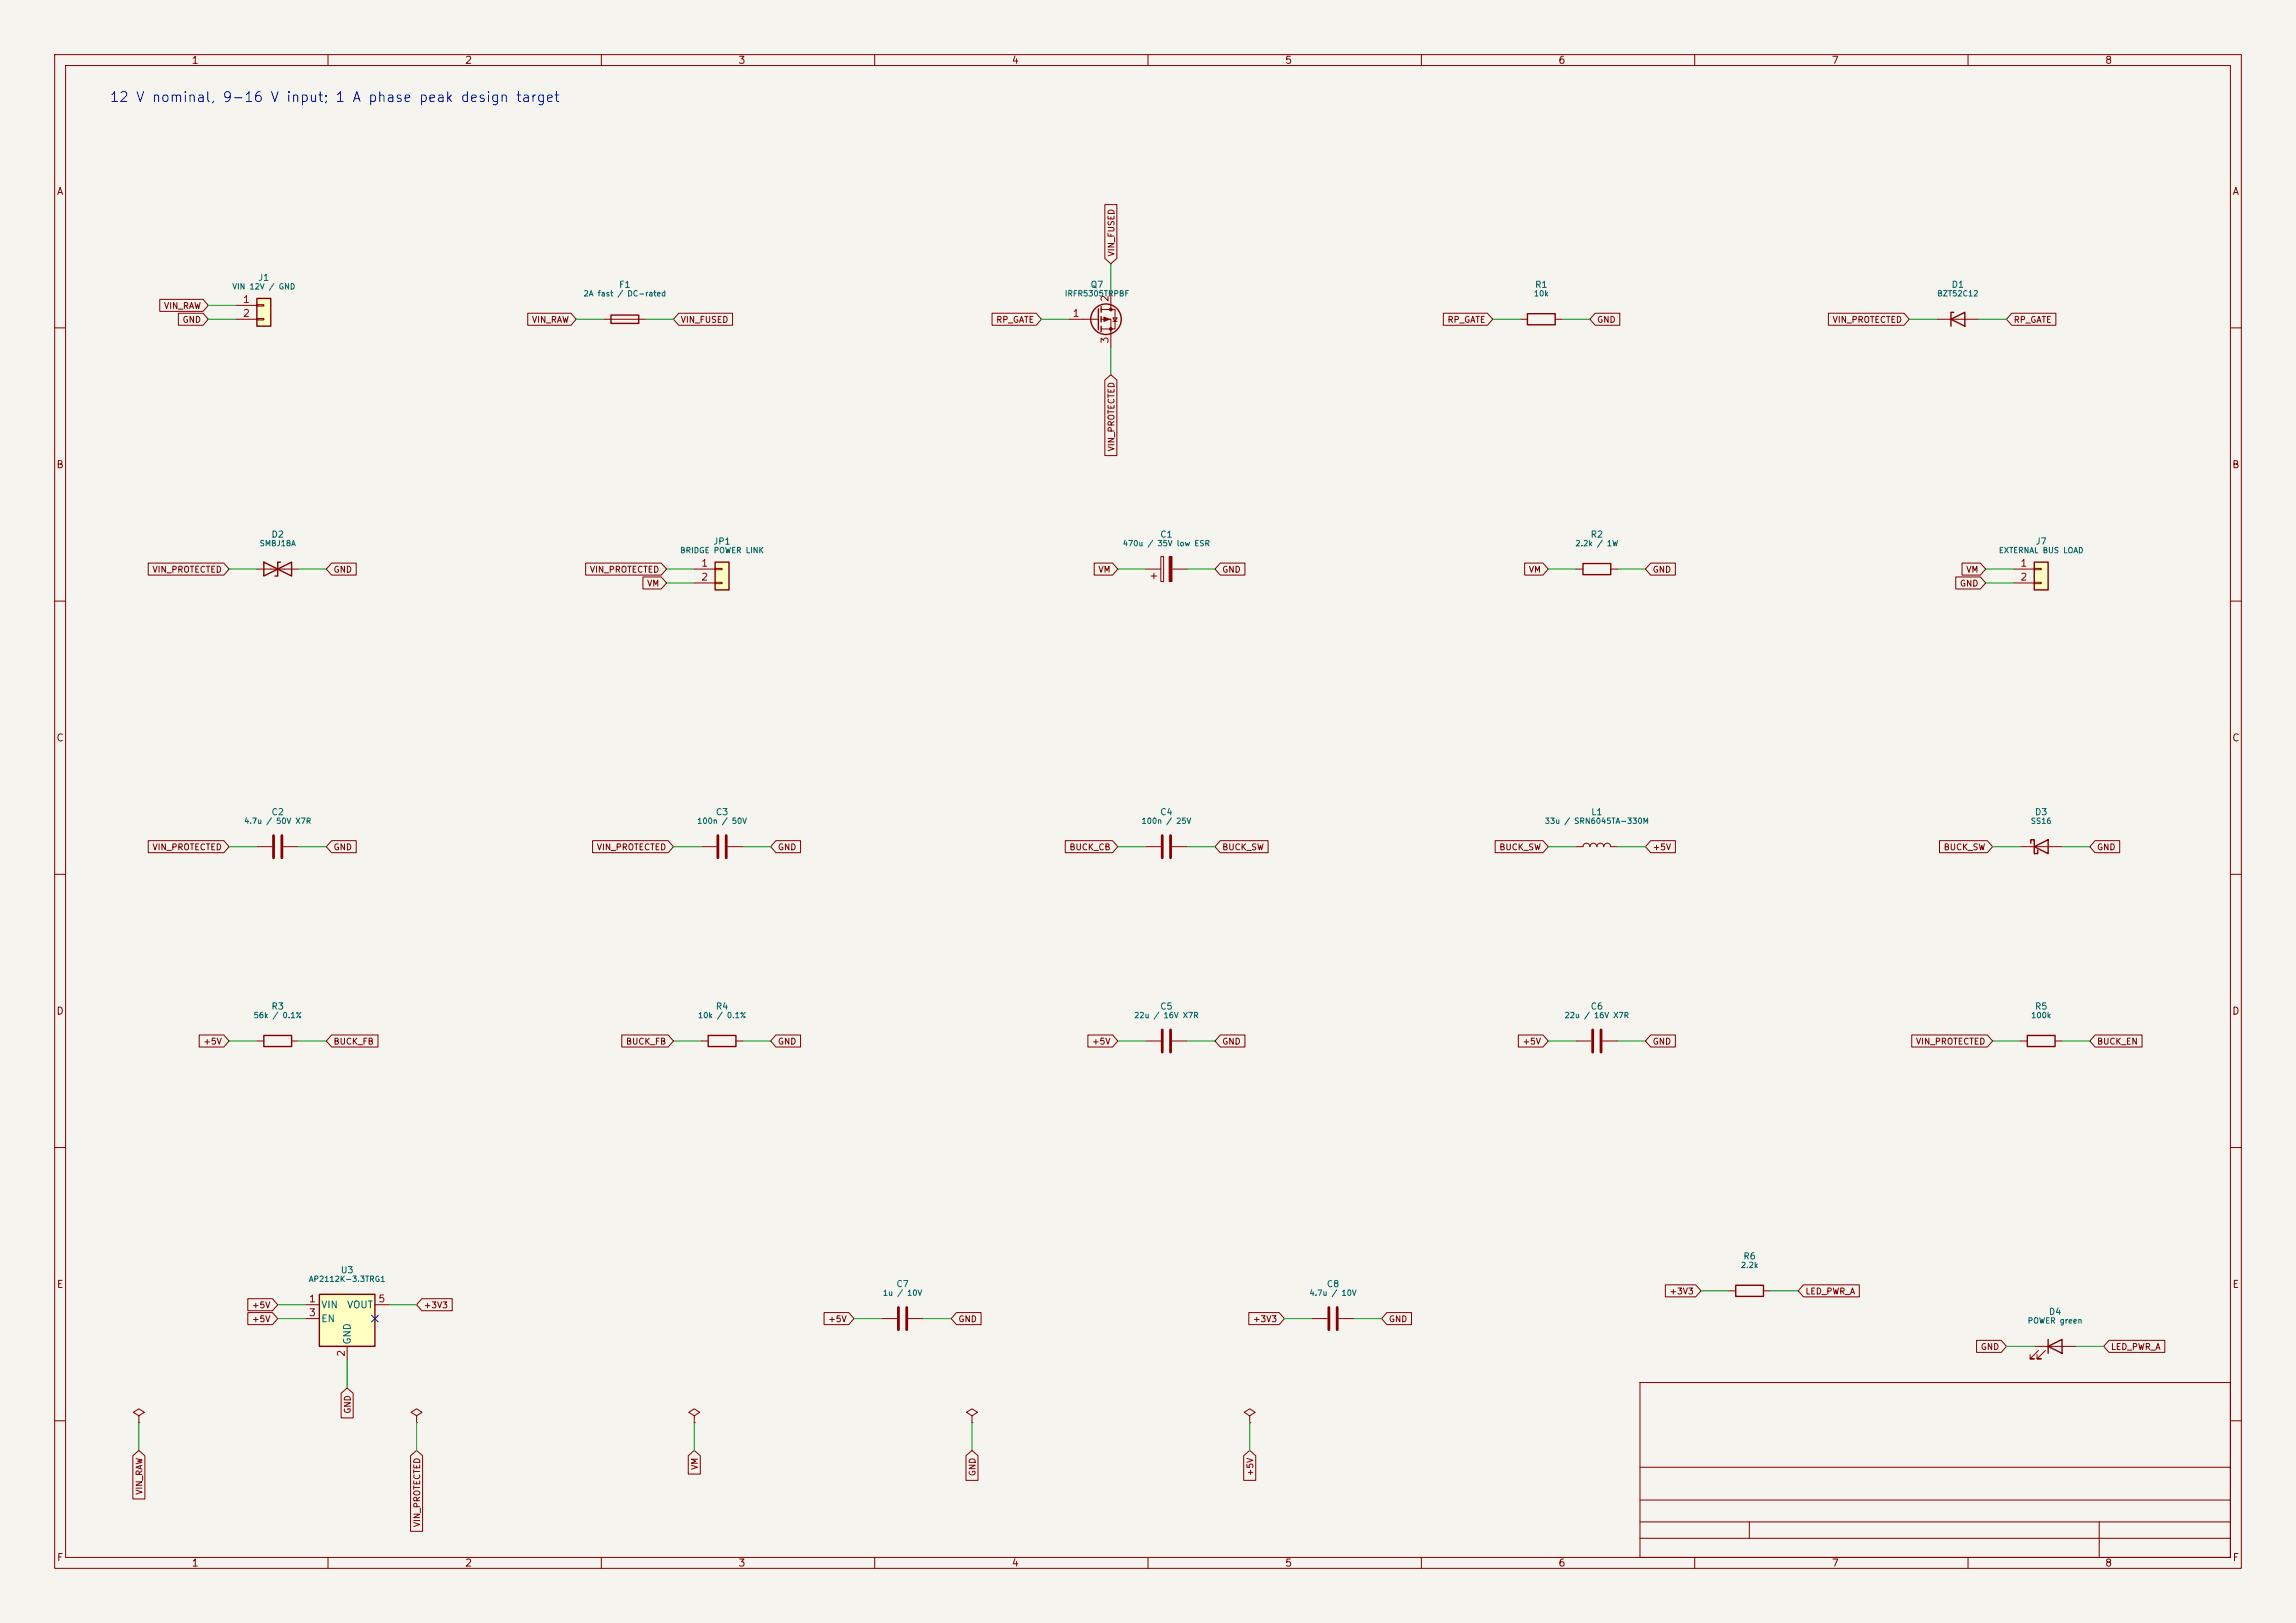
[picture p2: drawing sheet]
<svg xmlns="http://www.w3.org/2000/svg" width="420mm" height="297mm" viewBox="0 0 420 297" stroke-linecap="round" stroke-linejoin="round" font-family="sans-serif">
<defs><g id="words">
<text font-size="1.8" fill="#0000c2" x="19.9" y="19.1">12 V nominal, 9-16 V input; 1 A phase peak design target</text>
<g font-size="1.3" fill="#840000">
<text x="35" y="12">1</text>
<text x="85" y="12">2</text>
<text x="135" y="12">3</text>
<text x="185" y="12">4</text>
<text x="235" y="12">5</text>
<text x="285" y="12">6</text>
<text x="335" y="12">7</text>
<text x="385" y="12">8</text>
<text x="10.3" y="36">A</text>
<text x="408.3" y="36">A</text>
<text x="10.2" y="86">B</text>
<text x="408.2" y="86">B</text>
<text x="10.2" y="136">C</text>
<text x="408.2" y="136">C</text>
<text x="10.2" y="186">D</text>
<text x="408.2" y="186">D</text>
<text x="10.3" y="236">E</text>
<text x="408.3" y="236">E</text>
<text x="10.3" y="286">F</text>
<text x="35" y="287">1</text>
<text x="85" y="287">2</text>
<text x="135" y="287">3</text>
<text x="185" y="287">4</text>
<text x="235" y="287">5</text>
<text x="285" y="287">6</text>
<text x="335" y="287">7</text>
<text x="385" y="287">8</text>
<text x="408.3" y="286">F</text>
</g>
<g font-size="1.3" fill="#a90000">
<text x="44.4" y="55.7">1</text>
<text x="44.4" y="58.3">2</text>
<text x="196.1" y="58.3">1</text>
<text x="203.1" y="55.3" transform="rotate(-90 203.1 55.3)">2</text>
<text x="203.1" y="63" transform="rotate(-90 203.1 63)">3</text>
<text x="128.2" y="104">1</text>
<text x="128.2" y="106.5">2</text>
<text x="369.5" y="104">1</text>
<text x="369.5" y="106.5">2</text>
<text x="56.4" y="238.6">1</text>
<text x="69.1" y="238.6">5</text>
<text x="56.4" y="241.2">3</text>
<text x="63.4" y="248.4" transform="rotate(-90 63.4 248.4)">2</text>
</g>
<g font-size="1.3" fill="#006464">
<text x="58.6" y="239.7">VIN</text>
<text x="63.4" y="239.7">VOUT</text>
<text x="58.6" y="242.3">EN</text>
<text x="64.5" y="246.2" transform="rotate(-90 64.5 246.2)">GND</text>
</g>
<g font-size="1.2" fill="#006464">
<text x="47.2" y="51.7">J1</text>
<text x="113.1" y="52.9">F1</text>
<text x="199.4" y="52.9">Q7</text>
<text x="280.7" y="52.9">R1</text>
<text x="356.9" y="52.9">D1</text>
<text x="49.6" y="98.7">D2</text>
<text x="130.4" y="99.9">JP1</text>
<text x="212.1" y="98.7">C1</text>
<text x="290.9" y="98.7">R2</text>
<text x="372.3" y="99.9">J7</text>
<text x="49.6" y="149.5">C2</text>
<text x="130.8" y="149.5">C3</text>
<text x="212.1" y="149.5">C4</text>
<text x="291" y="149.5">L1</text>
<text x="372.1" y="149.5">D3</text>
<text x="49.6" y="185">R3</text>
<text x="130.8" y="185">R4</text>
<text x="212.1" y="185">C5</text>
<text x="290.9" y="185">C6</text>
<text x="372.1" y="185">R5</text>
<text x="62.2" y="233.3">U3</text>
<text x="318.8" y="230.7">R6</text>
<text x="163.9" y="235.8">C7</text>
<text x="242.6" y="235.8">C8</text>
<text x="374.7" y="240.9">D4</text>
</g>
<g font-size="1.1" fill="#840000">
<text x="204.1" y="47" transform="rotate(-90 204.1 47)">VIN_FUSED</text>
<text x="29.9" y="56.8">VIN_RAW</text>
<text x="33.3" y="59.3">GND</text>
<text x="97.2" y="59.3">VIN_RAW</text>
<text x="124.4" y="59.3">VIN_FUSED</text>
<text x="182.1" y="59.3">RP_GATE</text>
<text x="264.7" y="59.3">RP_GATE</text>
<text x="292.1" y="59.3">GND</text>
<text x="335.1" y="59.3">VIN_PROTECTED</text>
<text x="368.3" y="59.3">RP_GATE</text>
<text x="204.1" y="82.7" transform="rotate(-90 204.1 82.7)">VIN_PROTECTED</text>
<text x="27.8" y="105.1">VIN_PROTECTED</text>
<text x="60.9" y="105.1">GND</text>
<text x="107.8" y="105.1">VIN_PROTECTED</text>
<text x="118.3" y="107.6">VM</text>
<text x="200.8" y="105.1">VM</text>
<text x="223.5" y="105.1">GND</text>
<text x="279.6" y="105.1">VM</text>
<text x="302.2" y="105.1">GND</text>
<text x="358.4" y="107.6">GND</text>
<text x="359.6" y="105.1">VM</text>
<text x="27.8" y="155.9">VIN_PROTECTED</text>
<text x="60.9" y="155.9">GND</text>
<text x="109.1" y="155.9">VIN_PROTECTED</text>
<text x="142.2" y="155.9">GND</text>
<text x="195.5" y="155.9">BUCK_CB</text>
<text x="223.5" y="155.9">BUCK_SW</text>
<text x="274.2" y="155.9">BUCK_SW</text>
<text x="302.2" y="155.9">+5V</text>
<text x="355.4" y="155.9">BUCK_SW</text>
<text x="383.5" y="155.9">GND</text>
<text x="37.1" y="191.4">+5V</text>
<text x="60.9" y="191.4">BUCK_FB</text>
<text x="114.4" y="191.4">BUCK_FB</text>
<text x="142.2" y="191.4">GND</text>
<text x="199.7" y="191.4">+5V</text>
<text x="223.5" y="191.4">GND</text>
<text x="278.4" y="191.4">+5V</text>
<text x="302.2" y="191.4">GND</text>
<text x="350.4" y="191.4">VIN_PROTECTED</text>
<text x="383.5" y="191.4">BUCK_EN</text>
<text x="46" y="239.7">+5V</text>
<text x="77.4" y="239.7">+3V3</text>
<text x="305.3" y="237.1">+3V3</text>
<text x="330.2" y="237.1">LED_PWR_A</text>
<text x="46" y="242.2">+5V</text>
<text x="151.4" y="242.2">+5V</text>
<text x="175.2" y="242.2">GND</text>
<text x="229.1" y="242.2">+3V3</text>
<text x="254" y="242.2">GND</text>
<text x="362.2" y="247.3">GND</text>
<text x="386" y="247.3">LED_PWR_A</text>
<text x="64.4" y="258.8" transform="rotate(-90 64.4 258.8)">GND</text>
<text x="127.9" y="269.1" transform="rotate(-90 127.9 269.1)">VM</text>
<text x="26.3" y="273.6" transform="rotate(-90 26.3 273.6)">VIN_RAW</text>
<text x="178.7" y="270.2" transform="rotate(-90 178.7 270.2)">GND</text>
<text x="229.5" y="270.2" transform="rotate(-90 229.5 270.2)">+5V</text>
<text x="77.1" y="279.6" transform="rotate(-90 77.1 279.6)">VIN_PROTECTED</text>
</g>
<g font-size="1" fill="#006464">
<text x="42.4" y="53.2">VIN 12V / GND</text>
<text x="106.7" y="54.5">2A fast / DC-rated</text>
<text x="194.7" y="54.5">IRFR5305TRPBF</text>
<text x="280.5" y="54.5">10k</text>
<text x="354.3" y="54.5">BZT52C12</text>
<text x="47.4" y="100.2">SMBJ18A</text>
<text x="124.3" y="101.5">BRIDGE POWER LINK</text>
<text x="205.3" y="100.2">470u / 35V low ESR</text>
<text x="288.1" y="100.2">2.2k / 1W</text>
<text x="365.5" y="101.5">EXTERNAL BUS LOAD</text>
<text x="44.6" y="151">4.7u / 50V X7R</text>
<text x="127.4" y="151">100n / 50V</text>
<text x="208.7" y="151">100n / 25V</text>
<text x="282.5" y="151">33u / SRN6045TA-330M</text>
<text x="371.4" y="151">SS16</text>
<text x="46.3" y="186.6">56k / 0.1%</text>
<text x="127.6" y="186.6">10k / 0.1%</text>
<text x="207.4" y="186.6">22u / 16V X7R</text>
<text x="286.1" y="186.6">22u / 16V X7R</text>
<text x="371.4" y="186.6">100k</text>
<text x="318.3" y="232.3">2.2k</text>
<text x="56.4" y="234.8">AP2112K-3.3TRG1</text>
<text x="161.4" y="237.4">1u / 10V</text>
<text x="239.4" y="237.4">4.7u / 10V</text>
<text x="370.8" y="242.4">POWER green</text>
</g>
</g></defs>
<path d="M0 0h420v297h-420z" fill="#f5f4ef" stroke="#f5f4ef" stroke-width=".18"/>
<g fill="none" stroke="#840000" stroke-width=".18">
<path d="M10 10h400v277h-400zM12 12h396v273h-396zM60 10v2M110 10v2M160 10v2M210 10v2M260 10v2M310 10v2M360 10v2M10 60h2M408 60h2M10 110h2"/>
<path d="M408 110h2M10 160h2M408 160h2M288.3 190.5h2.8M293.1 190.5h2.8M10 210h2M408 210h2M316.2 236.2h1.3M322.6 236.2h1.2M76.2 259.1l1-.7-1-.6-1 .6 1 .7v1.2M300 253h108v32h-108zM10 260h2"/>
<path d="M76.2 260.3h.1M300 278.5h108M300 274.5h108M300 268.5h108M320 278.5v3M384 278.5v6.5M408 260h2M60 285v2M110 285v2M160 285v2M210 285v2M260 285v2"/>
<path d="M300 281.5h108M310 285v2M360 285v2"/>
</g>
<path d="M291.3 188.5v4M292.9 188.5v4" fill="none" stroke="#840000" stroke-width=".51"/>
<path d="M317.5 235.2h5.1v2h-5.1z" fill="none" stroke="#840000" stroke-width=".25"/>
<path d="M58.4 236.9h10.2v9.5h-10.2z" fill="#ffffc2"/>
<path d="M58.4 236.9h10.2v9.5h-10.2z" fill="none" stroke="#840000" stroke-width=".25"/>
<path d="M55.9 238.8h2.5M68.6 238.8h2.5M55.9 241.3h2.5M63.5 246.4v2.5" fill="none" stroke="#840000" stroke-width=".18"/>
<path d="M130.8 102.9h2.5v5.1h-2.5z" fill="#ffffc2"/>
<path d="M130.8 102.9h2.5v5.1h-2.5zM371.5 154.3v-.6h.6v2.5h.6v-.6M372.1 154.9l2.5-1.2v2.5zM48.3 189.5h5v2h-5zM129.5 189.5h5.1v2h-5.1zM374.6 246.4l2.6-1.3v2.5zM374.6 245.1v2.5" fill="none" stroke="#840000" stroke-width=".25"/>
<g fill="none" stroke="#840000" stroke-width=".18">
<path d="M127 104.1h3.8M127 106.7h3.8M130.8 104h1.3v.3h-1.3zM130.8 106.6h1.3v.2h-1.3zM209.5 104.1h2.8M210.6 105.4h1M211.1 104.9v1M212.3 101.9h.6v4.5h-.6zM214.4 104.1h2.8M128.3 154.9h2.8M133.1 154.9h2.8M369.6 154.9h7.6"/>
<path d="M47 190.5h1.3M53.3 190.5h1.3M128.3 190.5h1.2M134.6 190.5h1.3M209.5 190.5h2.8M214.4 190.5h2.8M161.3 241.3h2.8M166.1 241.3h2.8M177.8 259.1l1-.7-1-.6-1 .6 1 .7v1.2M372.1 246.4h7.6M372.9 247.1l-1.6 1.6h.8h-.8v-.8M374.1 247.1l-1.5 1.6h.8h-.8v-.8"/>
<path d="M177.8 260.3h.1"/>
</g>
<path d="M131.3 152.9v4.1M132.8 152.9v4.1M212.6 188.5v4M214.1 188.5v4M164.3 239.3v4M165.9 239.3v4" fill="none" stroke="#840000" stroke-width=".51"/>
<path d="M213.9 101.9h.5v4.5h-.5z" fill="#840000" stroke="#840000" stroke-width=".18"/>
<path d="M47 54.6h2.5v5.1h-2.5z" fill="#ffffc2"/>
<path d="M47 54.6h2.5v5.1h-2.5zM111.8 57.7h5v1.5h-5zM48.3 102.9v2.5l5-2.5v2.5zM51.3 102.9h-.5v2.5h-.5" fill="none" stroke="#840000" stroke-width=".25"/>
<path d="M43.2 55.9h3.8M43.2 58.4h3.8M47 55.8h1.3v.2h-1.3zM47 58.3h1.3v.2h-1.3zM110.5 58.4h7.6M47 104.1h7.6M47 154.9h2.8M51.8 154.9h2.8M25.4 259.1l1-.7-1-.6-1 .6 1 .7v1.2M25.4 260.3h.1" fill="none" stroke="#840000" stroke-width=".18"/>
<path d="M50 152.9v4.1M51.6 152.9v4.1" fill="none" stroke="#840000" stroke-width=".51"/>
<path d="M372.1 102.9h2.5v5.1h-2.5z" fill="#ffffc2"/>
<g fill="none" stroke="#840000" stroke-width=".25">
<path d="M200.9 56.5v3.8M201.4 56.1v1.1M201.4 57.9v1M201.4 59.7v1M279.4 57.4h5.1v2h-5.1zM356.9 58.4l2.5-1.2v2.5zM357.4 57.2h-.5v2.5M289.6 103.1h5v2.1h-5zM372.1 102.9h2.5v5.1h-2.5zM370.8 189.5h5.1v2h-5.1z"/>
<circle cx="202.3" cy="58.4" r="2.79"/>
</g>
<g fill="none" stroke="#840000" stroke-width=".18">
<path d="M202.1 37.4h2.2v9.9l-1.1 1-1.1-1zM29.2 54.8h7.9l1 1.1-1 1.1h-7.9zM32.6 57.3h4.5l1 1.1-1 1.1h-4.5zM96.5 57.3h7.9l1 1.1-1 1.1h-7.9zM124.2 57.3h9.8v2.2h-9.8l-1-1.1zM181.5 57.3h8l1 1.1-1 1.1h-8zM195.6 58.4h5.3M201.4 56.6h2.6v3.6h-2.6M201.4 58.4h1.8v5.1M203.2 53.3v3.3M203.6 58.2h.7l-.3 .6zM203.6 58.8h.7"/>
<path d="M264 57.3h8.1l.9 1.1-.9 1.1h-8.1zM278.1 58.4h1.3M284.5 58.4h1.2M291.8 57.3h4.5v2.2h-4.5l-1-1.1zM334.5 57.3h13.8l.9 1.1-.9 1.1h-13.8zM354.3 58.4h7.6M368 57.3h8.1v2.2h-8.1l-1-1.1zM202.1 69.5l1.1-.9 1.1 .9v13.9h-2.2zM27.1 103h13.8l1 1.1-1 1.1h-13.8zM60.7 103h4.5v2.2h-4.5l-1-1.1zM107.1 103h13.9l.9 1.1-.9 1.1h-13.9zM117.6 105.6h3.4l.9 1.1-.9 1.1h-3.4z"/>
<path d="M200.2 103h3.3l1 1.1-1 1.1h-3.3zM223.2 103h4.5v2.2h-4.5l-1-1.1zM278.9 103h3.3l1 1.1-1 1.1h-3.3zM288.3 104.1h1.3M294.6 104.1h1.3M302 103h4.5v2.2h-4.5l-1-1.1zM357.7 105.6h4.6l.9 1.1-.9 1.1h-4.6zM358.9 103h3.4l.9 1.1-.9 1.1h-3.4zM368.3 104.1h3.8M368.3 106.7h3.8M372.1 104h1.3v.3h-1.3zM372.1 106.6h1.3v.2h-1.3z"/>
<path d="M27.1 153.8h13.8l1 1.1-1 1.1h-13.8zM60.7 153.8h4.5v2.2h-4.5l-1-1.1zM108.4 153.8h13.8l1 1.1-1 1.1h-13.8zM141.9 153.8h4.5v2.2h-4.5l-.9-1.1zM194.9 153.8h8.6l1 1.1-1 1.1h-8.6zM209.5 154.9h2.8M214.4 154.9h2.8M223.2 153.8h8.8v2.2h-8.8l-1-1.1zM273.5 153.8h8.7l1 1.1-1 1.1h-8.7zM288.3 154.9h1.3a.64 .64 0 0 1 .6-.6 .64 .64 0 0 1 .6 .6 .64 .64 0 0 1 .7-.6 .64 .64 0 0 1 .6 .6 .64 .64 0 0 1 .6-.6 .64 .64 0 0 1 .7 .6 .64 .64 0 0 1 .6-.6 .64 .64 0 0 1 .6 .6h1.3M302 153.8h4.5v2.2h-4.5l-1-1.1zM354.8 153.8h8.7l1 1.1-1 1.1h-8.7z"/>
<path d="M383.2 153.8h4.5v2.2h-4.5l-.9-1.1zM36.4 189.4h4.5l1 1.1-1 1.1h-4.5zM60.7 189.4h8.4v2.2h-8.4l-1-1.1zM113.7 189.4h8.5l1 1.1-1 1.1h-8.5zM141.9 189.4h4.5v2.2h-4.5l-.9-1.1zM199 189.4h4.5l1 1.1-1 1.1h-4.5zM223.2 189.4h4.5v2.2h-4.5l-1-1.1zM277.7 189.4h4.5l1 1.1-1 1.1h-4.5zM302 189.4h4.5v2.2h-4.5l-1-1.1zM349.7 189.4h13.8l1 1.1-1 1.1h-13.8zM369.6 190.5h1.2M375.9 190.5h1.3"/>
<path d="M383.2 189.4h8.6v2.2h-8.6l-.9-1.1zM45.3 237.7h4.5l1 1.1-1 1.1h-4.5zM77.2 237.7h5.5v2.2h-5.5l-1-1.1zM304.6 235.1h5.6l.9 1.1-.9 1.1h-5.6zM329.9 235.1h10.2v2.2h-10.2l-1-1.1zM45.3 240.2h4.5l1 1.1-1 1.1h-4.5zM62.4 255l1.1-1 1.1 1v4.5h-2.2zM127 259.1l1-.7-1-.6-1 .6 1 .7v1.2M150.7 240.2h4.5l1 1.1-1 1.1h-4.5zM175 240.2h4.5v2.2h-4.5l-1-1.1zM228.4 240.2h5.6l.9 1.1-.9 1.1h-5.6zM228.6 259.1l1-.7-1-.6-1 .6 1 .7v1.2"/>
<path d="M240 241.3h2.8M244.9 241.3h2.7M253.7 240.2h4.5v2.2h-4.5l-1-1.1zM361.6 245.3h4.5l.9 1.1-.9 1.1h-4.5zM385.8 245.3h10.2v2.2h-10.2l-1-1.1zM24.3 266.4l1.1-1 1.1 1v7.9h-2.2zM75.1 266.4l1.1-1 1.1 1v13.8h-2.2zM125.9 266.4l1.1-1 1.1 1v3.3h-2.2zM127 260.3h.1M176.7 266.4l1.1-1 1.1 1v4.5h-2.2zM227.5 266.4l1.1-1 1.1 1v4.5h-2.2zM228.6 260.3h.1"/>
</g>
<path d="M212.6 152.9v4.1M214.1 152.9v4.1M243.1 239.3v4M244.6 239.3v4" fill="none" stroke="#840000" stroke-width=".51"/>
<g fill="#840000" stroke="#840000" stroke-width=".18">
<path d="M201.9 58l1 .4-1 .4z"/>
<circle cx="203.2" cy="56.6" r=".25"/>
<circle cx="203.2" cy="60.2" r=".25"/>
</g>
<g fill="none" stroke="#009600" stroke-width=".18">
<path d="M38.1 58.4h5.1M38.1 55.9h5.1M105.4 58.4h5.1M118.1 58.4h5.1M190.5 58.4h5.1M203.2 48.3v5M273 58.4h5.1M285.7 58.4h5.1M349.2 58.4h5.1M361.9 58.4h5.1M203.2 63.5v5.1M41.9 104.1h5.1"/>
<path d="M54.6 104.1h5.1M121.9 104.1h5.1M121.9 106.7h5.1M204.5 104.1h5M217.2 104.1h5M283.2 104.1h5.1M295.9 104.1h5.1M363.2 104.1h5.1M363.2 106.7h5.1M41.9 154.9h5.1M54.6 154.9h5.1M123.2 154.9h5.1"/>
<path d="M135.9 154.9h5.1M204.5 154.9h5M217.2 154.9h5M283.2 154.9h5.1M295.9 154.9h5.1M364.5 154.9h5.1M377.2 154.9h5.1M41.9 190.5h5.1M54.6 190.5h5.1M123.2 190.5h5.1M135.9 190.5h5.1M204.5 190.5h5"/>
<path d="M217.2 190.5h5M283.2 190.5h5.1M295.9 190.5h5.1M364.5 190.5h5.1M377.2 190.5h5.1M50.8 238.8h5.1M71.1 238.8h5.1M311.1 236.2h5.1M323.8 236.2h5.1M50.8 241.3h5.1M63.5 248.9v5.1M156.2 241.3h5.1"/>
<path d="M168.9 241.3h5.1M234.9 241.3h5.1M247.6 241.3h5.1M367 246.4h5.1M379.7 246.4h5.1M25.4 260.3v5.1M76.2 260.3v5.1M127 260.3v5.1M177.8 260.3v5.1M228.6 260.3v5.1"/>
</g>
<path d="M68 240.7l1.2 1.2M69.2 240.7l-1.2 1.2" fill="none" stroke="#000084" stroke-width=".18"/>
<use href="#words"/>
</svg>
